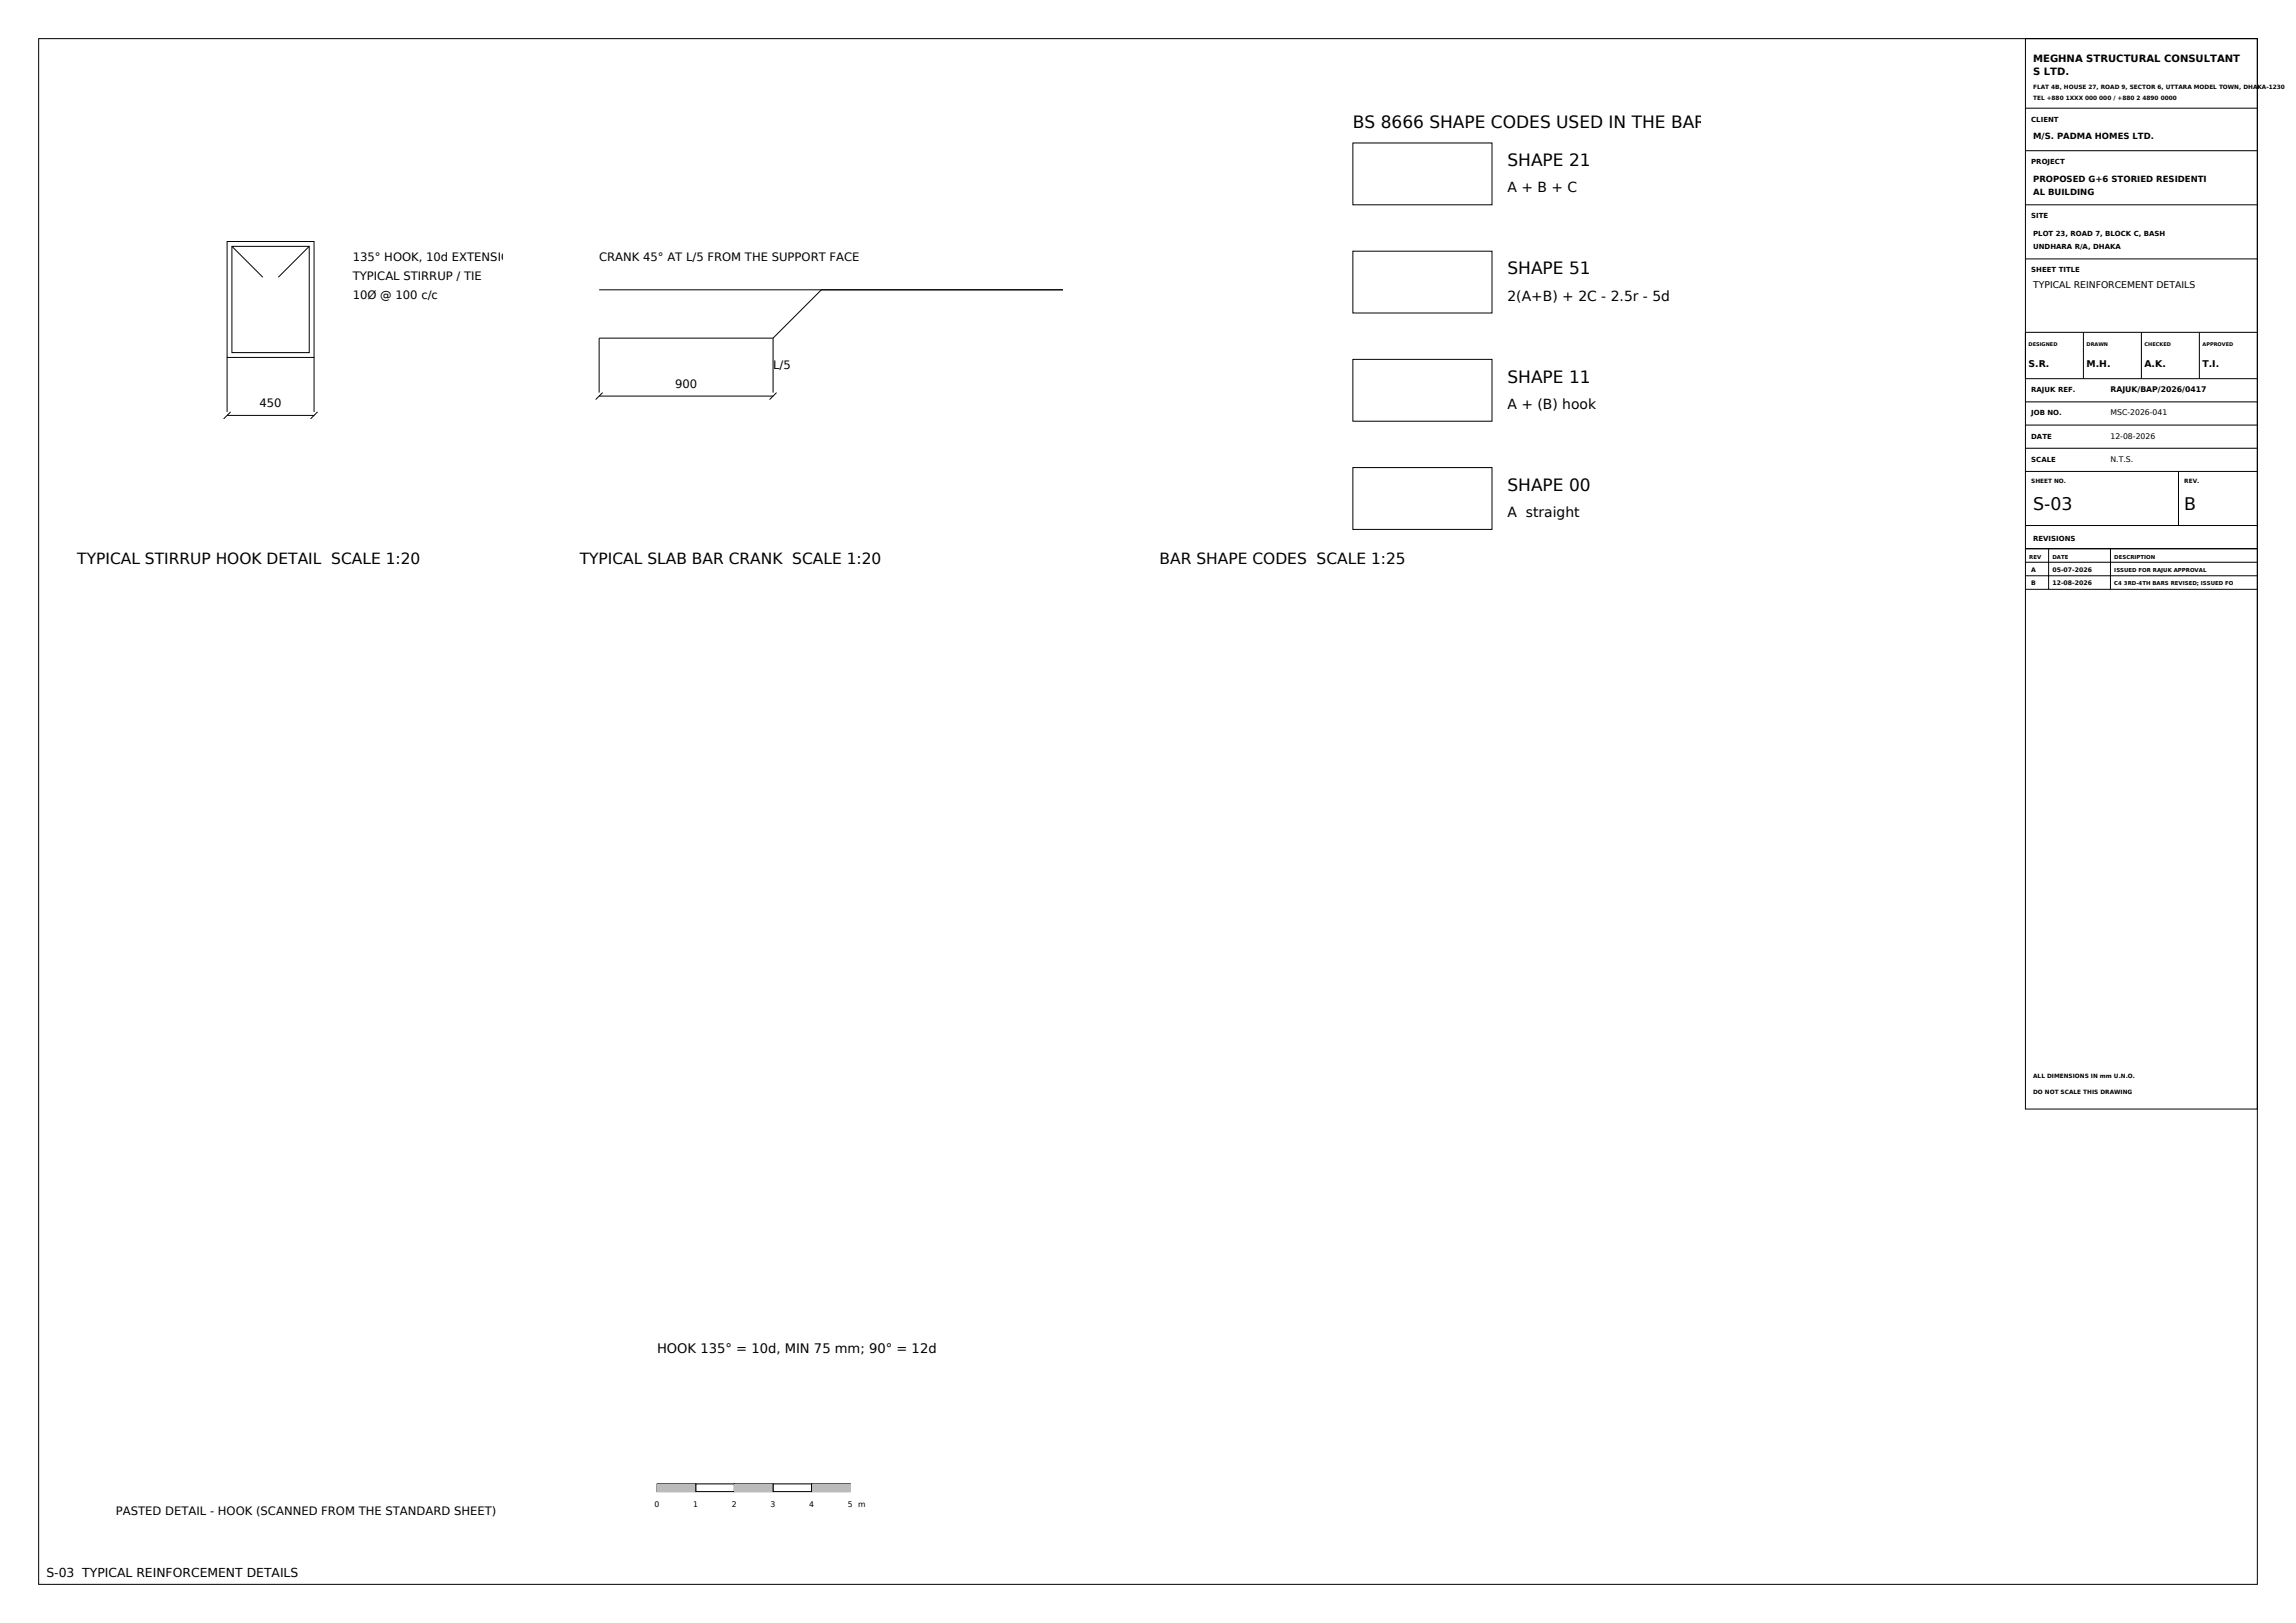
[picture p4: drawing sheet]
<svg xmlns="http://www.w3.org/2000/svg" width="594mm" height="420mm" viewBox="0 0 594 420" stroke-linecap="round" stroke-linejoin="round" font-family="sans-serif">
<defs><g id="words">
<g font-size="4.5">
<text x="526" y="132">S-03</text>
<text x="565.1" y="132">B</text>
</g>
<g font-size="4.4">
<text x="350" y="33">BS 8666 SHAPE CODES USED IN THE BAR BENDING SCHEDULE</text>
<text x="390" y="43">SHAPE 21</text>
<text x="390" y="71">SHAPE 51</text>
<text x="390" y="99">SHAPE 11</text>
<text x="390" y="127">SHAPE 00</text>
</g>
<g font-size="4">
<text x="20" y="146">TYPICAL STIRRUP HOOK DETAIL SCALE 1:20</text>
<text x="150" y="146">TYPICAL SLAB BAR CRANK SCALE 1:20</text>
<text x="300" y="146">BAR SHAPE CODES SCALE 1:25</text>
</g>
<g font-size="3.6">
<text x="390" y="49.8">A + B + C</text>
<text x="390" y="77.8">2(A+B) + 2C - 2.5r - 5d</text>
<text x="390" y="105.8">A + (B) hook</text>
<text x="390" y="133.8">A straight</text>
</g>
<text font-size="3.4" x="170" y="350">HOOK 135° = 10d, MIN 75 mm; 90° = 12d</text>
<text font-size="3.2" x="12" y="408">S-03 TYPICAL REINFORCEMENT DETAILS</text>
<g font-size="3">
<text x="91.2" y="67.5">135° HOOK, 10d EXTENSION, MIN 75</text>
<text x="155" y="67.5">CRANK 45° AT L/5 FROM THE SUPPORT FACE</text>
<text x="91.2" y="72.5">TYPICAL STIRRUP / TIE</text>
<text x="91.2" y="77.5">10Ø @ 100 c/c</text>
<text x="200" y="95.5">L/5</text>
<text x="174.6" y="100.4">900</text>
<text x="67.1" y="105.4">450</text>
<text x="30" y="392">PASTED DETAIL - HOOK (SCANNED FROM THE STANDARD SHEET)</text>
</g>
<g font-size="2.6">
<text x="526" y="16">MEGHNA STRUCTURAL CONSULTANT</text>
<text x="526" y="19.5">S LTD.</text>
</g>
<g font-size="2.4">
<text x="526" y="74.5">TYPICAL REINFORCEMENT DETAILS</text>
<text x="524.8" y="95">S.R.</text>
<text x="539.8" y="95">M.H.</text>
<text x="554.8" y="95">A.K.</text>
<text x="569.8" y="95">T.I.</text>
</g>
<g font-size="2.2">
<text x="526" y="36">M/S. PADMA HOMES LTD.</text>
<text x="526" y="47">PROPOSED G+6 STORIED RESIDENTI</text>
<text x="526" y="50.5">AL BUILDING</text>
</g>
<g font-size="2">
<text x="546" y="101.5">RAJUK/BAP/2026/0417</text>
<text x="546" y="107.5">MSC-2026-041</text>
<text x="546" y="113.5">12-08-2026</text>
<text x="546" y="119.5">N.T.S.</text>
<text x="169.4" y="390">0</text>
<text x="179.4" y="390">1</text>
<text x="189.4" y="390">2</text>
<text x="199.4" y="390">3</text>
<text x="209.4" y="390">4</text>
<text x="219.4" y="390">5 m</text>
</g>
<g font-size="1.8">
<text x="525.5" y="31.5">CLIENT</text>
<text x="525.5" y="42.5">PROJECT</text>
<text x="525.5" y="56.5">SITE</text>
<text x="526" y="61">PLOT 23, ROAD 7, BLOCK C, BASH</text>
<text x="526" y="64.5">UNDHARA R/A, DHAKA</text>
<text x="525.5" y="70.5">SHEET TITLE</text>
<text x="525.5" y="101.5">RAJUK REF.</text>
<text x="525.5" y="107.5">JOB NO.</text>
<text x="525.5" y="113.5">DATE</text>
<text x="525.5" y="119.5">SCALE</text>
<text x="526" y="140">REVISIONS</text>
</g>
<g font-size="1.6">
<text x="525.5" y="148">A</text>
<text x="531" y="148">05-07-2026</text>
<text x="525.5" y="151.5">B</text>
<text x="531" y="151.5">12-08-2026</text>
</g>
<g font-size="1.5">
<text x="526" y="23">FLAT 4B, HOUSE 27, ROAD 9, SECTOR 6, UTTARA MODEL TOWN, DHAKA-1230</text>
<text x="526" y="26">TEL +880 1XXX 000 000 / +880 2 4890 0000</text>
<text x="525.5" y="125">SHEET NO.</text>
<text x="565.1" y="125">REV.</text>
<text x="526" y="279">ALL DIMENSIONS IN mm U.N.O.</text>
<text x="526" y="283">DO NOT SCALE THIS DRAWING</text>
</g>
<g font-size="1.4">
<text x="525" y="144.6">REV</text>
<text x="531" y="144.6">DATE</text>
<text x="547" y="144.6">DESCRIPTION</text>
<text x="547" y="148">ISSUED FOR RAJUK APPROVAL</text>
<text x="547" y="151.5">C4 3RD-4TH BARS REVISED; ISSUED FO</text>
</g>
<g font-size="1.3">
<text x="524.8" y="89.5">DESIGNED</text>
<text x="539.8" y="89.5">DRAWN</text>
<text x="554.8" y="89.5">CHECKED</text>
<text x="569.8" y="89.5">APPROVED</text>
</g>
</g></defs>
<g fill="none" stroke="#000" stroke-width=".26">
<path d="M10 10h574v400h-574zM524 10h60v277h-60zM524 28h60M524 39h60M524 53h60M524 67h60M539 86v12M554 86v12M569 86v12M584 86h-60v12h60M524 104h60M524 110h60"/>
<path d="M524 116h60M524 122h60M524 136h60M563.6 122v14M524 142h60M524 145.5h60M524 149h60M524 152.5h60M530 142v10.5M546 142v10.5M170 384h10v2h-10z"/>
</g>
<path d="M170 384h10v2h-10z" fill-rule="evenodd" fill="#b8b8b8"/>
<path d="M180 384h10v2h-10zM190 384h10v2h-10z" fill="none" stroke="#000" stroke-width=".26"/>
<path d="M190 384h10v2h-10z" fill-rule="evenodd" fill="#b8b8b8"/>
<path d="M200 384h10v2h-10zM210 384h10v2h-10z" fill="none" stroke="#000" stroke-width=".26"/>
<path d="M210 384h10v2h-10z" fill-rule="evenodd" fill="#b8b8b8"/>
<g fill="none" stroke="#000" stroke-width=".26">
<path d="M350 37h36v16h-36zM58.7 62.5h22.6v30h-22.6zM60 63.7h20v27.5h-20zM60 63.7l8 8M80 63.7l-8 8M155 75h120h-62.5l-12.5 12.5h-45v14.1M350 65h36v16h-36zM58.7 92.5v14.1M81.3 92.5v14.1M200 87.5v14.1M350 93h36v16h-36zM58.7 107.5h22.6"/>
<path d="M59.6 106.6l-1.7 1.8M82.1 106.6l-1.7 1.8M155 102.5h45M155.9 101.6l-1.8 1.8M200.9 101.6l-1.8 1.8M350 121h36v16h-36z"/>
</g>
<use href="#words"/>
</svg>
